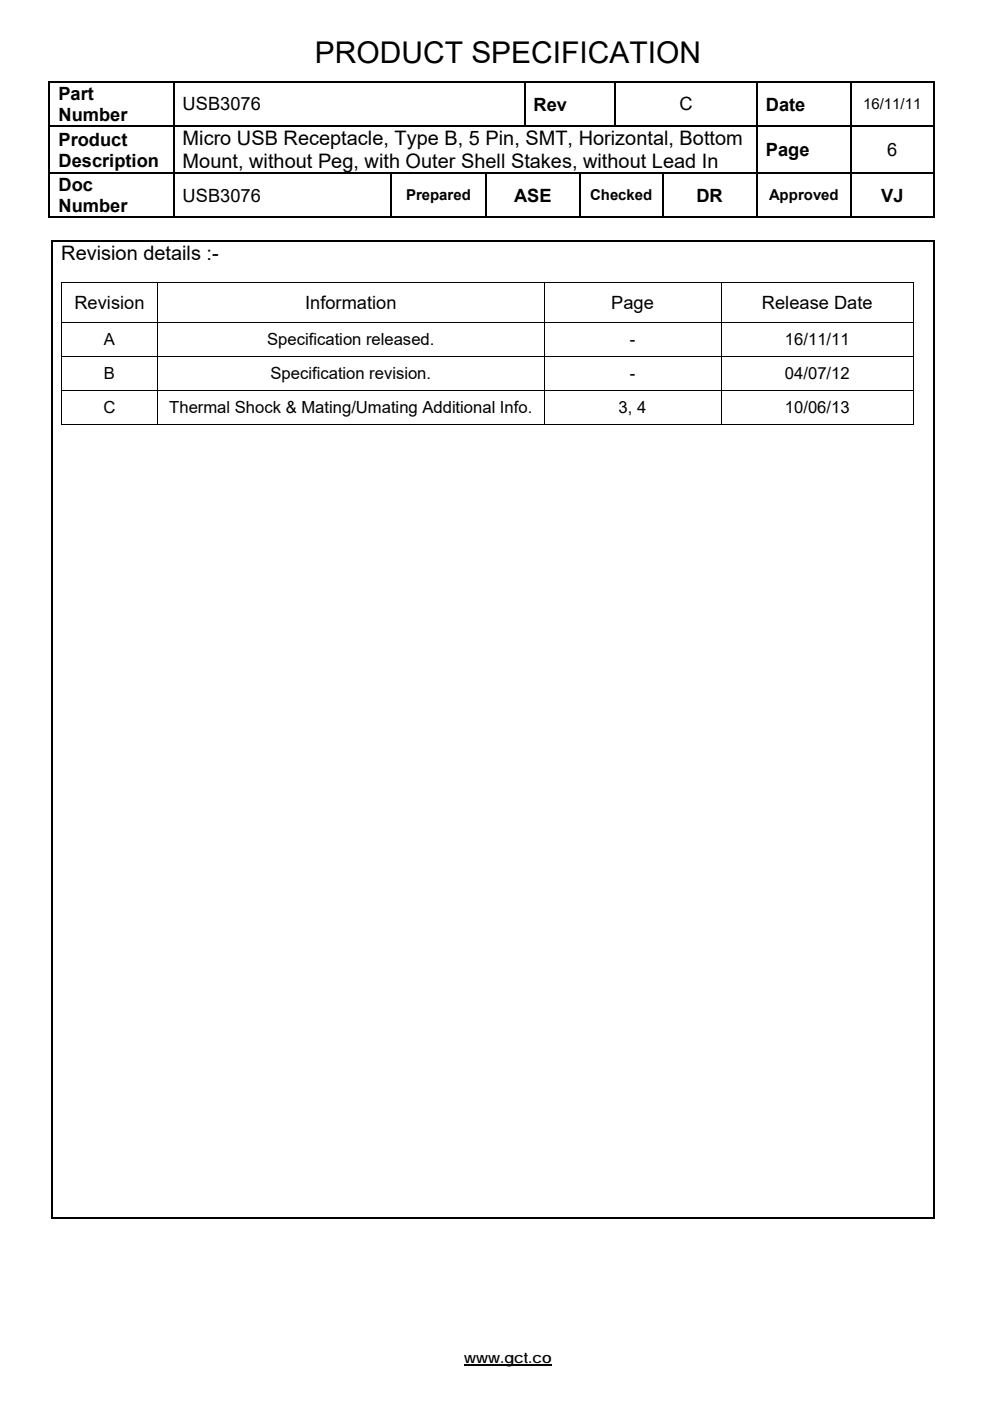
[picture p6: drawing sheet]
<svg xmlns="http://www.w3.org/2000/svg" width="210mm" height="297mm" viewBox="0 0 210 297" stroke-linecap="round" stroke-linejoin="round" font-family="sans-serif">
<defs><g id="words">
<text font-size="6.3" x="66.8" y="13.4">PRODUCT SPECIFICATION</text>
<g font-size="4.2">
<text x="38.7" y="30.8">Micro USB Receptacle, Type B, 5 Pin, SMT, Horizontal, Bottom</text>
<text x="38.7" y="35.6">Mount, without Peg, with Outer Shell Stakes, without Lead In</text>
<text x="13" y="55.2">Revision details :-</text>
</g>
<g font-size="3.9">
<text x="12.4" y="21.2">Part</text>
<text x="38.7" y="23.4">USB3076</text>
<text x="113.2" y="23.4">Rev</text>
<text x="144.1" y="23.4">C</text>
<text x="162.4" y="23.4">Date</text>
<text x="12.4" y="25.7">Number</text>
<text x="12.4" y="30.9">Product</text>
<text x="12.4" y="35.3">Description</text>
<text x="162.4" y="33.1">Page</text>
<text x="188.2" y="33.1">6</text>
<text x="12.4" y="40.6">Doc</text>
<text x="12.4" y="45">Number</text>
<text x="38.7" y="42.8">USB3076</text>
<text x="109" y="42.8">ASE</text>
<text x="147.7" y="42.8">DR</text>
<text x="186.9" y="42.8">VJ</text>
<text x="15.8" y="65.4">Revision</text>
<text x="64.7" y="65.4">Information</text>
<text x="129.7" y="65.4">Page</text>
<text x="161.6" y="65.4">Release Date</text>
</g>
<g font-size="3.5">
<text x="22.1" y="73.2">A</text>
<text x="56.7" y="73.2">Specification released.</text>
<text x="133.6" y="73.2">-</text>
<text x="166.5" y="73.2">16/11/11</text>
<text x="22.1" y="80.4">B</text>
<text x="57.4" y="80.4">Specification revision.</text>
<text x="133.6" y="80.4">-</text>
<text x="166.5" y="80.4">04/07/12</text>
<text x="22" y="87.5">C</text>
<text x="35.9" y="87.5">Thermal Shock &amp; Mating/Umating Additional Info.</text>
<text x="131.2" y="87.5">3, 4</text>
<text x="166.5" y="87.5">10/06/13</text>
</g>
<g font-size="3.2">
<text x="183.1" y="23.2">16/11/11</text>
<text x="86.1" y="42.5">Prepared</text>
<text x="125.2" y="42.5">Checked</text>
<text x="163.1" y="42.5">Approved</text>
<text x="98.5" y="289">www.gct.co</text>
</g>
</g></defs>
<g fill="#000">
<path d="M10.3 17.2h.4v.4h-.4zM36.7 17.2h.3v.4h-.3zM111.1 17.2h.3v.4h-.3zM130.4 17.2h.3v.4h-.3zM160.4 17.2h.3v.4h-.3zM180.4 17.2h.3v.4h-.3zM197.9 17.2h.3v.4h-.3zM10.3 26.5h.4v.4h-.4zM10.3 36.6h.4v.4h-.4zM36.7 26.5h.3v.4h-.3zM36.7 36.6h.3v.4h-.3zM82.8 36.6h.4v.4h-.4z"/>
<path d="M102.8 36.6h.4v.4h-.4zM122.9 36.6h.3v.4h-.3zM140.4 36.6h.3v.4h-.3zM160.4 26.5h.3v.4h-.3zM160.4 36.6h.3v.4h-.3zM180.4 26.5h.3v.4h-.3zM180.4 36.6h.3v.4h-.3zM197.9 26.5h.3v.4h-.3zM197.9 36.6h.3v.4h-.3zM10.9 51h.4v.3h-.4zM13 59.7h.2v.2h-.2zM193.7 59.7h.2v.2h-.2z"/>
<path d="M197.9 45.9h.3v.3h-.3zM197.9 51h.3v.3h-.3zM193.7 89.8h.2v.2h-.2zM197.9 258h.3v.4h-.3z"/>
</g>
<g fill="none" stroke="#000" stroke-width=".34">
<path d="M10.3 17.4h26.4M10.5 17.6v8.9M36.8 17.6v8.9M37 17.4h74.1M111.3 17.6v8.9M111.4 17.4h19M130.5 17.6v8.9M130.7 17.4h29.7M160.5 17.6v8.9M160.7 17.4h19.7M180.5 17.6v8.9M180.7 17.4h17.2"/>
<path d="M198 17.6v8.9M10.5 26.9v9.7M10.5 37v9.2M10.7 26.7h26M10.7 36.8h26M36.8 26.9v9.7M36.8 37v9.2M37 36.8h45.8M83 37v9.2M83.2 36.8h19.6M103 37v9.2M103.2 36.8h19.7"/>
<path d="M123 37v9.2M123.2 36.8h17.2M140.5 37v9.2M140.7 36.8h19.7M160.4 26.7h-123.4M160.5 26.9v9.7M160.5 37v9.2M160.7 26.7h19.7M160.7 36.8h19.7M180.5 26.9v9.7M180.5 37v9.2M180.7 26.7h17.2"/>
<path d="M180.7 36.8h17.2M198 26.9v9.7M198 37v9.2M10.3 46.1h26.4M10.9 51.1h187M11.1 51.3v207.1M37 46.1h45.8M83.2 46.1h19.6M103.2 46.1h19.7M123.2 46.1h17.2M140.7 46.1h19.7M160.7 46.1h19.7"/>
<path d="M180.7 46.1h17.2M198 51.3v207.1M10.9 258.2h187"/>
</g>
<path d="M98.5 289.4h18.5" fill="none" stroke="#000" stroke-width=".28"/>
<g fill="none" stroke="#000" stroke-width=".21">
<path d="M13 59.8h180.9M13.1 59.9v8.4M33.4 59.9v8.4M115.4 59.9v8.4M152.9 59.9v8.4M193.8 59.9v8.4M13 68.4h180.9M13 75.5h180.9M13.1 68.5v7M13.1 75.6v7M33.4 68.5v7M33.4 75.6v7"/>
<path d="M115.4 68.5v7M115.4 75.6v7M152.9 68.5v7M152.9 75.6v7M193.8 68.5v7M193.8 75.6v7M13 82.7h180.9M13 89.9h20.3M13.1 82.8v7.2M33.4 82.8v7.2M33.5 89.9h81.9M115.4 82.8v7.2"/>
<path d="M115.5 89.9h37.3M152.9 82.8v7.2M153 89.9h40.7M193.8 82.8v7.2"/>
</g>
<use href="#words"/>
</svg>
